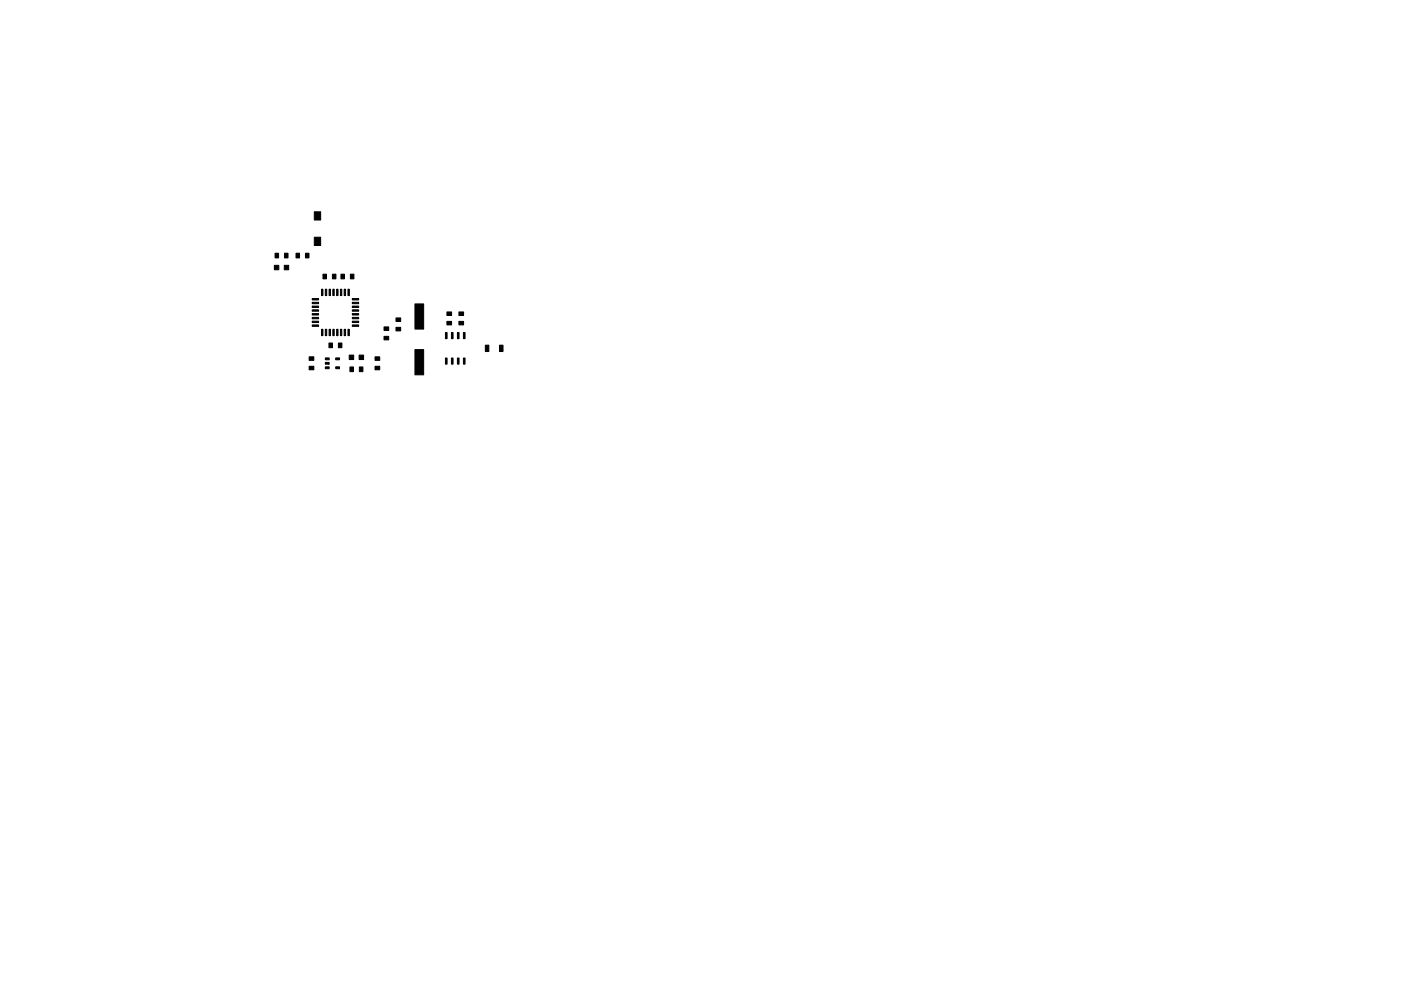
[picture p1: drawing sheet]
<svg xmlns="http://www.w3.org/2000/svg" width="297mm" height="210mm" viewBox="0 0 297 210" stroke-linecap="round" stroke-linejoin="round" font-family="sans-serif">
<g fill="#000" stroke="#000" stroke-width=".21">
<path d="M58.3 53.7h.8v1h-.8zM58.2 56.3h.9v.9h-.9zM60.3 53.7h.8v1h-.8zM60.3 56.3h.9v.9h-.9zM62.8 53.7h.7v1h-.7zM64.8 53.7h.7v1h-.7zM66.6 50.3h1.4v1.8h-1.4zM66.6 44.9h1.4v1.8h-1.4zM68.5 58.2h.7v1h-.7zM70.5 58.2h.7v1h-.7zM72.3 58.2h.7v1h-.7zM74.3 58.2h.7v1h-.7z"/>
<path d="M65.5 77.7h1v.8h-1zM65.5 75.7h1v.8h-1zM66.2 63.3h1.3v.3h-1.3zM66.2 64.1h1.3v.3h-1.3zM66.2 64.9h1.3v.3h-1.3zM66.2 65.7h1.3v.3h-1.3zM66.2 66.5h1.3v.3h-1.3zM66.2 67.3h1.3v.3h-1.3zM66.2 68.1h1.3v.3h-1.3zM66.2 68.9h1.3v.3h-1.3zM68.2 69.9h.3v1.3h-.3zM68.2 61.4h.3v1.3h-.3z"/>
<path d="M69 75.9h.8v.4h-.8zM69 76.9h.8v.4h-.8zM69 77.8h.8v.4h-.8zM69 69.9h.3v1.3h-.3zM69 61.4h.3v1.3h-.3zM69.7 72.8h.8v1h-.8zM69.8 69.9h.3v1.3h-.3zM69.8 61.4h.3v1.3h-.3zM70.6 69.9h.3v1.3h-.3zM70.6 61.4h.3v1.3h-.3zM71.2 77.8h.8v.4h-.8zM71.2 75.9h.8v.4h-.8z"/>
<path d="M71.4 69.9h.3v1.3h-.3zM71.4 61.4h.3v1.3h-.3zM71.7 72.8h.8v1h-.8zM72.2 69.9h.3v1.3h-.3zM72.2 61.4h.3v1.3h-.3zM73 69.9h.3v1.3h-.3zM73 61.4h.3v1.3h-.3zM74 75.3h1v1h-1zM73.8 69.9h.3v1.3h-.3zM73.8 61.4h.3v1.3h-.3zM74.2 77.9h.7v1h-.7zM74.7 68.9h1.3v.3h-1.3z"/>
<path d="M74.7 68.1h1.3v.3h-1.3zM74.7 67.3h1.3v.3h-1.3zM74.7 66.5h1.3v.3h-1.3zM74.7 65.7h1.3v.3h-1.3zM74.7 64.9h1.3v.3h-1.3zM74.7 64.1h1.3v.3h-1.3zM74.7 63.3h1.3v.3h-1.3zM76.1 75.3h1v1h-1zM76.2 77.9h.7v1h-.7zM79.5 75.7h1v.8h-1zM79.5 77.7h1v.8h-1zM81.4 71.4h1v.7h-1z"/>
<path d="M81.4 69.4h1v.7h-1zM84 69.5h1v.7h-1zM84 67.5h1v.7h-1zM88 74.2h1.8v5.3h-1.8zM88 64.5h1.8v5.3h-1.8zM94.4 70.6h.4v1.3h-.4zM94.4 76h.4v1.3h-.4zM94.8 66.2h.9v.7h-.9zM94.8 68.2h.9v.7h-.9zM95.7 70.6h.4v1.3h-.4zM95.7 76h.4v1.3h-.4zM97 70.6h.3v1.3h-.3z"/>
<path d="M97 76h.3v1.3h-.3zM97.3 66.2h1v.7h-1zM97.3 68.2h1v.7h-1zM98.3 70.6h.3v1.3h-.3zM98.3 76h.3v1.3h-.3zM102.9 73.2h.7v1.4h-.7zM105.9 73.2h.7v1.4h-.7z"/>
</g>
</svg>
